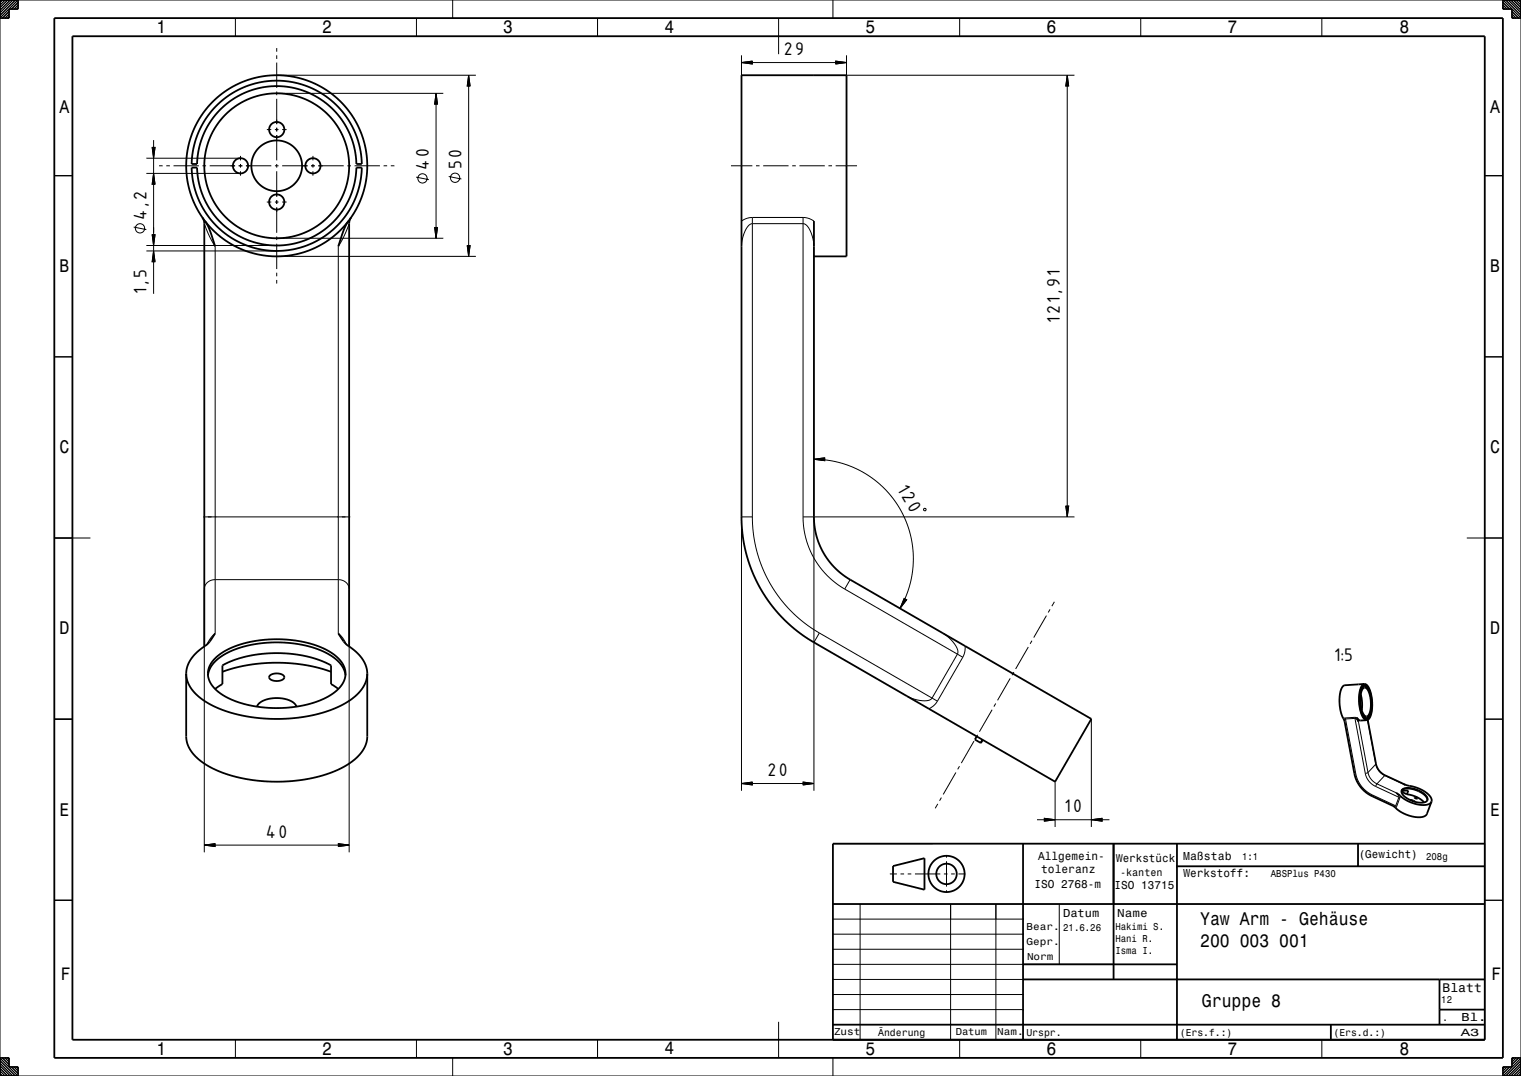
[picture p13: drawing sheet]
<svg xmlns="http://www.w3.org/2000/svg" width="420mm" height="297mm" viewBox="0 0 420 297" stroke-linecap="round" stroke-linejoin="round" font-family="sans-serif">
<defs><g id="words">
<g font-size="5.4">
<text x="216.5" y="15.3">29</text>
<text x="118.4" y="47" transform="rotate(-90 118.4 47)">40</text>
<text x="127.4" y="46.8" transform="rotate(-90 127.4 46.8)">50</text>
<text x="40.4" y="60.7" transform="rotate(-90 40.4 60.7)">4,2</text>
<text x="40.4" y="81.1" transform="rotate(-90 40.4 81.1)">1,5</text>
<text x="292.7" y="89.2" transform="rotate(-90 292.7 89.2)">121,91</text>
<text x="247.6" y="134.9" transform="rotate(60 247.6 134.9)">120</text>
<text x="368.4" y="182.5">1:5</text>
<text x="212" y="214.3">20</text>
<text x="293.9" y="224.3">10</text>
<text x="73.4" y="231.3">40</text>
</g>
<g font-size="5">
<text x="43.2" y="9.1">1</text>
<text x="88.9" y="9.1">2</text>
<text x="138.9" y="9.1">3</text>
<text x="183.5" y="9">4</text>
<text x="239" y="9.1">5</text>
<text x="288.9" y="9.1">6</text>
<text x="338.9" y="9.1">7</text>
<text x="386.5" y="9.1">8</text>
<text x="16.5" y="31.1">A</text>
<text x="411.5" y="31.1">A</text>
<text x="16.5" y="75.1">B</text>
<text x="411.5" y="75.1">B</text>
<text x="16.5" y="125.1">C</text>
<text x="411.5" y="125.1">C</text>
<text x="16.5" y="175.1">D</text>
<text x="411.5" y="175.1">D</text>
<text x="16.5" y="225.1">E</text>
<text x="411.5" y="225.1">E</text>
<text x="331.4" y="255.4">Yaw Arm - Gehäuse</text>
<text x="331.4" y="261.4">200 003 001</text>
<text x="16.8" y="270.4">F</text>
<text x="411.8" y="270.4">F</text>
<text x="331.9" y="277.9">Gruppe 8</text>
<text x="43.2" y="291.1">1</text>
<text x="88.9" y="291.1">2</text>
<text x="138.9" y="291.1">3</text>
<text x="183.5" y="291">4</text>
<text x="239" y="291.1">5</text>
<text x="288.9" y="291.1">6</text>
<text x="338.9" y="291.1">7</text>
<text x="386.5" y="291.1">8</text>
</g>
<text font-size="3.5" x="398.3" y="273.7">Blatt</text>
<g font-size="3.2">
<text x="286.7" y="237.3">Allgemein-</text>
<text x="326.7" y="237.5">Maßstab</text>
<text x="285.7" y="245">ISO 2768-m</text>
<text x="287.5" y="241">toleranz</text>
<text x="307.8" y="245.4">ISO 13715</text>
<text x="326.8" y="242">Werkstoff:</text>
<text x="293.5" y="253.2">Datum</text>
<text x="308.5" y="253.2">Name</text>
<text x="403.6" y="281.7">Bl.</text>
</g>
<g font-size="3.1">
<text x="308.2" y="238">Werkstück</text>
<text x="375.2" y="236.9">(Gewicht)</text>
</g>
<g font-size="2.9">
<text x="309.3" y="241.7">-kanten</text>
<text x="403.4" y="285.9">A3</text>
</g>
<g font-size="2.8">
<text x="343" y="237.3">1:1</text>
<text x="393.8" y="237.2">208g</text>
<text x="350.9" y="242">ABSPlus P430</text>
<text x="283.5" y="256.7">Bear.</text>
<text x="293.6" y="257">21.6.26</text>
<text x="308" y="256.7">Hakimi S.</text>
<text x="283.5" y="260.7">Gepr.</text>
<text x="308" y="260">Hani R.</text>
<text x="308" y="263.3">Isma I.</text>
<text x="283.6" y="264.9">Norm</text>
<text x="398" y="276.9">12</text>
<text x="398.3" y="281.7">.</text>
<text x="230.3" y="285.7">Zust</text>
<text x="242.5" y="285.8">Änderung</text>
<text x="263.9" y="285.7">Datum</text>
<text x="275.4" y="285.7">Nam.</text>
<text x="283.4" y="285.8">Urspr.</text>
<text x="325.8" y="285.8">(Ers.f.:)</text>
<text x="368.2" y="285.8">(Ers.d.:)</text>
</g>
</g></defs>
<!-- layer:  General  -->
<g fill="none" stroke="#000" stroke-width=".28">
<path d="M76.4 13.3v1M76.4 15.3v1M76.4 17.3v7M125 0v5M204.8 17.3l2.9-.4v.8zM204.8 15.3v5.5M207.7 17.3h23.1M230 0v5M230.8 16.9l3 .4-3 .4zM233.8 15.3v5.5h62.9M42.4 38.7v2M73.7 35.8h1.2"/>
<path d="M75.9 35.8h1M76.4 25.8h46M76.4 20.8h55M76.4 25.3v1M76.4 27.3v7M76.4 35.3v1M76.4 37.3v7M77.9 35.8h1.2M120.4 25.8l.4 2.9h-.8zM120.4 28.7v34.1M129.4 20.8l.4 2.9h-.8zM129.4 23.7v44.1"/>
<path d="M294.7 20.8l.4 2.9h-.8zM294.7 23.7v116M40.4 47.9h26M40.4 43.7h26M42 40.7h.8l-.4 3zM42.4 47.9l.4 2.9h-.8zM42.4 43.7v4.2M42.4 50.8v14M43.9 45.8h1M45.9 45.8h1M47.9 45.8h7M55.9 45.8h1"/>
<path d="M57.9 45.8h7M65.9 45.8h1M66.4 43v1.3M66.4 45.3v1M66.4 47.3v1.2M67.9 45.8h7M73.7 55.8h1.2M75.9 45.8h1M75.9 55.8h1M76.4 45.3v1M76.4 47.3v7M76.4 55.3v1"/>
<path d="M76.4 57.3v7M77.9 45.8h7M77.9 55.8h1.2M85.9 45.8h1M86.4 43v1.3M86.4 45.3v1M86.4 47.3v1.2M87.9 45.8h7M95.9 45.8h1M97.9 45.8h7M105.9 45.8h1M107.9 45.8h1"/>
<path d="M114.9 48.9l3.5 .7M123.9 48.7l3.5 .7M201.9 45.8h5.9M208.8 45.8h1M210.8 45.8h7M218.8 45.8h1M220.8 45.8h7M228.8 45.8h1M230.8 45.8h5.9M36.9 62.7l3.5 .7M40.4 69.3h36M40.4 67.8h36"/>
<path d="M42 64.8h.8l-.4 3zM42.4 69.3l.4 2.9h-.8zM42.4 67.8v1.5M42.4 72.2v8.9M56.4 61.7l1.4 3.3 1.6 3v106.8l-1.2 1.3-1.1 1.8M76.4 65.8h46M76.4 70.8h55M76.4 65.3v1M76.4 67.3v7M76.4 75.3v1M76.4 77.3v1M96.4 61.7l-1.4 3.5-1.6 2.8v106.8l1.2 1.3 1.1 1.8"/>
<path d="M120 62.8h.8l-.4 3zM129 67.8h.8l-.4 3zM204.8 68a7.9 7.9 0 0 1 2.4-6.1l.6-.2h14a2.6 2.6 0 0 1 1.9 1.9l.8 2.2 .3 2.2M207.8 60l-1.7 .3-1.3 .7M207.8 60v82.7M207.8 60h14M221.8 60a5.4 5.4 0 0 1 3 1M221.8 60v82.7M224.8 126.8l2.9-.4v.8zM227.7 126.9l3 .5 3.1 .9 3.3 1.4 2.6 1.5 2.4 1.7 2.6 2.4 1.9 2.3 1.8 2.7 1.5 2.9 1.1 3 .8 3.2 .3 3 .1 3-.4 3.7-.8 3.1-1.1 3.1M294.3 139.7h.8l-.4 3zM56.1 142.7h40.6"/>
<path d="M207.8 142.7l.3 5 .9 4.4 1.5 4.5 2.1 4.5 2.7 3.9 3.1 3.6 3.7 3.3 4.2 2.8M207.8 142.7h-3v75.6M221.8 142.7l.2 3.2 .6 2.9 1 2.9 1.3 2.7 1.7 2.4 2 2.3 2.3 1.9 2.4 1.6M221.8 142.7h74.9M224.8 142.7v75.6M234.8 160l-1.5 2.6M255.1 140.4h.5l.1 .5h-.6zM226.3 174.7l32.6 18.8M226.3 174.7l-1.5 2.6M233.3 162.6l31.1 18M249.7 165.2l.7 .4-1.9 2.3zM260.4 174.8a7.9 7.9 0 0 1 4.1 5.2l-.1 .6"/>
<path d="M266.5 178.3l-.1 1.5-.5 1.6M284 178.6l-3.5 6M285 176.9l-.5 .8M289 169.9l-3.5 6.1M290 168.2l-.5 .9M291.2 166.1l-.7 1.2M258.9 193.5a5.3 5.3 0 0 1-2.4 2.1M264.4 180.6l-7 12.1a2.59 2.59 0 0 1-2.6 .7l-2.3-.4-2.1-.9M264.4 180.6l1.5 .8M265.9 181.4l-7 12.1M274 195.9l-3.5 6.1M275 194.2l-.5 .8"/>
<path d="M279 187.2l-3.5 6.1M280 185.5l-.5 .9M301.4 198.4v29.9M371.4 198.2l-.4 .1M371.4 198.2l.1 .3M371.5 198.5l-.2 .2v.5M371.5 198.5l2.9 15.1M374.1 198l.6 .1M374.1 198v.3M374.1 198l-2.7 .2M374.1 198.3l1 .9 2.7 14M374.1 198.3l2.9 15.2"/>
<path d="M374.1 198.3l-2.6 .2M377.6 198.7l2.3 12.2M204.8 216.3l2.9-.4v.8zM207.7 216.3h14.1M221.8 215.9l3 .4-3 .4zM264 213.2l-3.5 6.1M265 211.5l-.5 .9M269 204.6l-3.5 6M270 202.8l-.5 .9M291.4 215.8v12.5M374 213.6h.4M374.4 213.6a8.2 8.2 0 0 0 4.6 5.8"/>
<path d="M377 213.5a5.1 5.1 0 0 0 2.8 3.6M377.8 213.2a4.4 4.4 0 0 0 2.4 3.2M377.8 213.2l-.8 .3M379 219.4l-.1 .4M379 219.4l6.4 3M379.8 217.1l6.5 3M379.9 210.9a4.4 4.4 0 0 0 2.5 3.1M379.9 210.9l-2.1 2.3M380 210.8l-.1 .1M380.2 216.4l5.3 2.4 .8 1.3M380.2 216.4l-.4 .7M382.4 214l5.7 2.6"/>
<path d="M382.4 214l-2.2 2.4M382.5 214h-.1M386.6 219.6l-.1 .6M56.4 235.3v-72.7a2.81 2.81 0 0 1 3-2.6h34a2.84 2.84 0 0 1 3 2.6v72.7M56.4 233.3l3-.4v.8zM59.4 233.3h34M93.4 232.9l3 .4-3 .4zM259 221.9l-.7 1.2M260 220.2l-.5 .8M261.4 236v.7M261.4 237.7v7M286.4 226.3h2"/>
<path d="M288.4 225.9l3 .4-3 .4zM291.4 226.3h10M301.4 226.3l2.9-.4v.8zM304.3 226.3h2.1M385.4 222.4l.3 .2M385.4 222.4h-.8M385.7 222.6l-.3 .4M386.3 220.1l.2 .1M386.3 220.1l-.9 2.3M386.5 220.2l-.8 2.4M245.7 241.2h1.9M248.7 241.2h1"/>
<path d="M250.6 241.2h1.1M252.6 241.2h7.1M260.6 241.2h1.1M261.4 245.7v.7M262.7 241.2h1M264.7 241.2h1.9M125 292v5M230 292v5"/>
<circle cx="116.7" cy="49.2" r="1.28"/>
<circle cx="125.7" cy="49.1" r="1.28"/>
<circle cx="38.7" cy="63" r="1.28"/>
</g>
<g fill="none" stroke="#000" stroke-width=".5">
<path d="M59.7 29.2l2.4-2.1 3-1.9 3.2-1.5 3.3-.9 3.2-.5 3.8 .1 3.4 .5 3.1 1 2.9 1.4 3.1 2.2 2.3 2 2.2 2.7 1.9 3.2 1.2 3 .9 3.4 .3 3.5h-1.5l-.5-4.2-1.4-4.3-2.2-3.9-3-3.4-3.4-2.5-3.4-1.7-3.8-1.1-4.2-.4-4.3 .4-3.8 1.1-3.6 1.8-3.2 2.4-3 3.3-2.2 3.9-1.5 4.2-.5 4.4h-1.5l.5-4.3 1.3-4.3 2.2-4zM52.9 46.3h1.5l.5 4.2 1.4 4.2 2.3 3.9 2.8 3.2 3.1 2.5 3.6 1.8 3.8 1.2 4.2 .5 4-.3 3.9-1.1 3.8-1.8 3.4-2.5 2.8-3.2 2.4-4 1.5-4.3 .5-4.3h1.5l-.5 4.5-1.5 4.5-2.2 3.9-2.9 3.4-3.5 2.8-4 2.1-4.6 1.4-4.2 .4-4.7-.5-4.3-1.3-3.8-2-3.7-2.9-2.8-3.2-2.3-4.2-1.5-4.5zM55.9 60l.5 1.7v116.7M56.6 61l1.2 2.3 1.6 4.7M96.2 61l-1.2 2.3-1.6 4.7M97 60l-.6 1.7v116.7M224.8 61v82.2l.4 3.7 1.1 3.6 1.4 2.6 1.8 2.5 2.1 2.1 2.3 1.8 67.5 38.9-10 17.4-69.3-40.2-4.3-3.4-3.8-3.9-3.3-4.7-2.6-4.9-1.4-3.7-1-3.6-.7-4-.2-4v-122.6h29v50h-9M59.4 174.8a8.9 8.9 0 0 1-3.7 4.1l-2 1.8-1.2 1.6-.8 1.7-.3 1.9M93.4 174.8a8.8 8.8 0 0 0 3.6 4.1l1.9 1.6 1.4 1.8 .8 1.7 .3 1.9M51.4 185.9l.5 2.4 1.3 2.3 2.2 2.1 3.1 1.9 3.6 1.6 4.3 1.2 4.8 .8 4.7 .2 5-.2 4.5-.6 4.5-1.1 3.9-1.6 3.2-1.9 2.4-2.2 1.5-2.3 .5-2.6M51.4 185.9v18l.7 2.2 1.3 2 1.7 1.7 1.9 1.3 2.2 1.2 3.1 1.3 3 .9 3.7 .7 7.1 .6 7-.5 3.3-.6 3.5-.9 3-1.1 2.8-1.5 2.1-1.5 1.6-1.5 1.4-2.2 .6-2.1v-18M57.4 186.4l.6-1.9 1.1-1.6 1.6-1.4 2.4-1.5 2.9-1.1 3.3-.9 3.6-.5 3.2-.2 3.5 .1 3.6 .5 3.4 .9 2.9 1.1 2.3 1.4 1.8 1.5 1.2 1.6 .6 2"/>
<path d="M59.4 181.8l1.8-1.5 2-1.2 2.5-1 2.8-.8 3.1-.5 3.2-.3h3.5l3.1 .3 3.3 .6 2.6 .8 2.3 .9 2.3 1.3 1.8 1.5 1 1.5 .6 1.5 .1 1.6-.8 2.3-1.6 1.8-2.3 1.6-3.1 1.4-4 1.1-3.8 .6-4.5 .1-3.9-.3-4-.8-3.5-1.2-2.8-1.5-2-1.8-1.3-2-.4-2.1 .5-2zM59.4 190.2l2-1.4 .1-5.2 3-1.3 3.6-1.1 4.3-.7 3.7-.2 4.2 .2 4.1 .6 3.9 1.1 2.9 1.4 .2 .1v5.1l2 1.4M61.4 185.4l3.3-1 3.7-.8 3.6-.5 4-.2 3.7 .1 3.9 .5 4 .7 3.8 1.2M71 195a5.7 5.7 0 0 1 5.5-2.3l1.3 .1a4.6 4.6 0 0 1 4.1 2.2M74.5 186.5a2.96 2.96 0 0 1 4 .3 1.83 1.83 0 0 1-2.4 1.2l-1.6-.6-.2-.5zM371.3 199.1v.1M371.3 199.2l2.7 14.4a8.8 8.8 0 0 0 4.9 6.2l5.7 2.6 2.7 2 2.5 .9a4 4 0 0 0 4.2-.5l1.3-3.5M375.7 195.2h-.1M375.7 191.7l.4 2.2-.1 2.1M376.3 197.5l.5 .6 .6 .1M376.4 190a.92 .92 0 0 1 1-.1 .92 .92 0 0 1 .5 .9l.5 1.7 .2 1.7a3.6 3.6 0 0 1-1.2 3.6 3 3 0 0 1-1.6-3l-.2-1.5a5.2 5.2 0 0 1 .8-3.3zM376.7 189.1l.5 .2 .5 .7"/>
<path d="M376.8 188.8l-5.4 .3a3.3 3.3 0 0 0-1.5 3.3l.3 3.7 1.1 3M376.8 188.8a3.3 3.3 0 0 0-1.5 3.3v2.2l.4 1.9a2.83 2.83 0 0 0 1.7 2.6M376.8 188.8a3.3 3.3 0 0 1 1.9 3l.2 2-.1 2.1a2.86 2.86 0 0 1-1.4 2.9M376.8 189.4l-.5 .1-.5 .7M376.8 189.4a2.92 2.92 0 0 1 1.7 2.8l.1-.1M376.8 189.4a3.1 3.1 0 0 0-1.3 3.1l.2 2.7M377.4 198.8l-1.8 .1-.9-.8 .4 1.1M377.7 198.7l2.3 12.3 .5 1.2 .6 .8 1 .8 6 2.8M378.2 197.4l-.4 .7-.5 .4M378.6 192.1l-.1-.2a2.79 2.79 0 0 0-1.8-2.8 4.4 4.4 0 0 0-1.3 4.2l.2 2 .1-.1M378.6 192.1h-.1M378.6 192.3l.2 3.2a2.96 2.96 0 0 1-1.4 3 3 3 0 0 1-1.7-3.1 2.92 2.92 0 0 0 1.7 2.8 3.1 3.1 0 0 0 1.3-3.1z"/>
<path d="M269.7 203.3l-.5 .8 1.6 .9M271.3 204.2l-.5 .8M271.4 204.2l-.6 .8M385.5 218.8l2.8 2.1 2.8 1.1a4 4 0 0 0 4.1-.6l.1-.1M387 218.5l1.9-.3-.4 1M387 218.3a3.9 3.9 0 0 1 4.3-.1 3.7 3.7 0 0 1 2.8 2.7M387 218.7l1.5 .5M387.2 218a5.5 5.5 0 0 1 5.5 .7 2 2 0 0 1 1.4 2.3 4.8 4.8 0 0 1-5.2-.4 2.32 2.32 0 0 1-1.8-2.6zM387.7 216.5l.4 .1M388.1 216.6l2.7 .7 1.8 .7a3.9 3.9 0 0 1 2.7 3.2v.1M388.5 219.2l.1 .1a7.9 7.9 0 0 1 4.7 2.2M246.6 239.1l8.7-2.2v8.7l-8.7-2.2z"/>
<path d="M307.5 232.9v16.6M389.3 220.8l.7 .1 .8 .4M390.6 220l.8 .2a.41 .41 0 0 1-.5 .2 .41 .41 0 0 1-.3-.4z"/>
<circle cx="76.4" cy="35.8" r="2.1"/>
<circle cx="66.4" cy="45.8" r="2.1"/>
<circle cx="76.4" cy="45.8" r="20"/>
<circle cx="76.4" cy="45.8" r="7"/>
<circle cx="76.4" cy="55.8" r="2.1"/>
<circle cx="76.4" cy="45.8" r="25"/>
<circle cx="86.4" cy="45.8" r="2.1"/>
<circle cx="261.4" cy="241.2" r="5"/>
<circle cx="261.4" cy="241.2" r="2.82"/>
</g>
<!-- layer:  Basic Geometry  -->
<g fill="none" stroke="#000" stroke-width=".28">
<path d="M0 0h420v297h-420zM0 0h.1M.7 0l-.7 .7M1.4 0l-1.4 1.4M2.1 0l-2.1 2.1M2.5 3.2l-1.8 1.8M2.5 3.9l-1.1 1.1M2.5 4.6l-.4 .4M2.8 0l-2.8 2.8M3.5 0l-3.5 3.6M4.3 0l-4.3 4.3M5 0v2.5h-2.5v2.5h-2.5z"/>
<path d="M5 .7l-1.8 1.8M5 1.4l-1.1 1.1M5 2.1l-.4 .4M65 5v5M115 5v5M165 5v5M215 5v10M265 5v5M315 5v5M365 5v5M415 .6l1.8 1.9M415 1.4l1.1 1.1"/>
<path d="M415 2.1l.4 .4M415.1 0l4.9 5h-2.5v-2.5h-2.5zM415.8 0l4.2 4.2M416.5 0l3.5 3.5M417.2 0l2.8 2.8M417.5 3.2l1.9 1.8M417.5 3.9l1.1 1.1M417.5 4.6l.4 .4M417.9 0l2.1 2.1M418.6 0l1.4 1.4M419.3 0l.7 .7M15 48.5h5"/>
<path d="M410 48.5h5M15 98.5h5M410 98.5h5M15 148.5h10M405 148.5h10M15 198.5h5M410 198.5h5M230 232.9h27.5M410 232.9v54.1h-180M15 248.5h5M230 257.9h52.5M230 253.7h52.5"/>
<path d="M237.5 249.5v37.5M262.5 249.5v37.5M275 249.5v37.5M292.5 249.5v16.7M410 248.5h5M230 266.2h77.5M230 274.5h52.5M230 270.3h52.5M230 262h52.5M230 278.7h52.5M0 292h2.5v2.5h2.5v2.5l-5-4.9M0 296.3l.7 .7"/>
<path d="M0 295.6l1.4 1.4M0 294.9l2.1 2.1M0 294.2l2.8 2.8M0 293.5l3.5 3.5M0 292.8l4.2 4.2M.7 292l1.8 1.8M1.4 292l1.1 1.1M2.1 292l.4 .4M3.2 294.5l1.8 1.8M3.9 294.5l1.1 1.1M4.6 294.5l.4 .4M65 287v5"/>
<path d="M115 287v5M165 287v5M215 282v10M265 287v5M315 287v5M365 287v5M415.4 294.5l-.4 .5M416.2 294.5l-1.2 1.2M416.9 294.5l-1.9 1.9M417.9 292l-.4 .4M418.7 292l-1.2 1.2M419.4 292l-1.9 1.9"/>
<path d="M420 292h-2.5v2.5h-2.5v2.5M420 296.3l-.7 .7M420 295.6l-1.4 1.4M420 294.9l-2.1 2.1M420 294.2l-2.8 2.8M420 293.5l-3.5 3.5M420 292.8l-4.2 4.2M420 292.1l-4.9 4.9"/>
</g>
<g fill="none" stroke="#000" stroke-width=".5">
<path d="M15 5h400v287h-400zM20 10h390v277h-390zM282.5 232.9v54.1M307.5 232.9v37.4M325 232.9v54.1M325 239.1h85M375 232.9v6.2M410 232.9h-180v54.1M230 249.5h180M282.5 266.2h42.5M282.5 270.3h127.5M397.5 270.3v12.5"/>
<path d="M397.5 278.7h12.5M230 282.8h180M367.5 282.8v4.2"/>
</g>
<!-- layer:  Layer 2 -->
<path d="M0 0h5v2.5h-2.5v2.5h-2.5zM415 0h5v5h-2.5v-2.5h-2.5zM417.5 292h2.5v5h-5v-2.5h2.5z" fill="none" stroke="#000" stroke-width=".28"/>
<!-- layer:  General  -->
<g fill="#000" stroke="#000" stroke-width=".28">
<path d="M204.8 17.3l2.9-.4v.8z" fill-rule="evenodd"/>
<path d="M230.8 16.9l3 .4-3 .4z" fill-rule="evenodd"/>
<path d="M120.4 25.8l.4 2.9h-.8z" fill-rule="evenodd"/>
<path d="M129.4 20.8l.4 2.9h-.8z" fill-rule="evenodd"/>
<path d="M294.7 20.8l.4 2.9h-.8z" fill-rule="evenodd"/>
<path d="M42 40.7h.8l-.4 3z" fill-rule="evenodd"/>
<path d="M42.4 47.9l.4 2.9h-.8z" fill-rule="evenodd"/>
<path d="M42 64.8h.8l-.4 3z" fill-rule="evenodd"/>
<path d="M42.4 69.3l.4 2.9h-.8z" fill-rule="evenodd"/>
<path d="M120 62.8h.8l-.4 3z" fill-rule="evenodd"/>
<path d="M129 67.8h.8l-.4 3z" fill-rule="evenodd"/>
<path d="M224.8 126.8l2.9-.4v.8z" fill-rule="evenodd"/>
<path d="M294.3 139.7h.8l-.4 3z" fill-rule="evenodd"/>
<path d="M249.7 165.2l.7 .4-1.9 2.3z" fill-rule="evenodd"/>
<path d="M204.8 216.3l2.9-.4v.8z" fill-rule="evenodd"/>
<path d="M221.8 215.9l3 .4-3 .4z" fill-rule="evenodd"/>
<path d="M56.4 233.3l3-.4v.8z" fill-rule="evenodd"/>
<path d="M93.4 232.9l3 .4-3 .4z" fill-rule="evenodd"/>
<path d="M288.4 225.9l3 .4-3 .4z" fill-rule="evenodd"/>
<path d="M301.4 226.3l2.9-.4v.8z" fill-rule="evenodd"/>
</g>
<use href="#words"/>
</svg>
